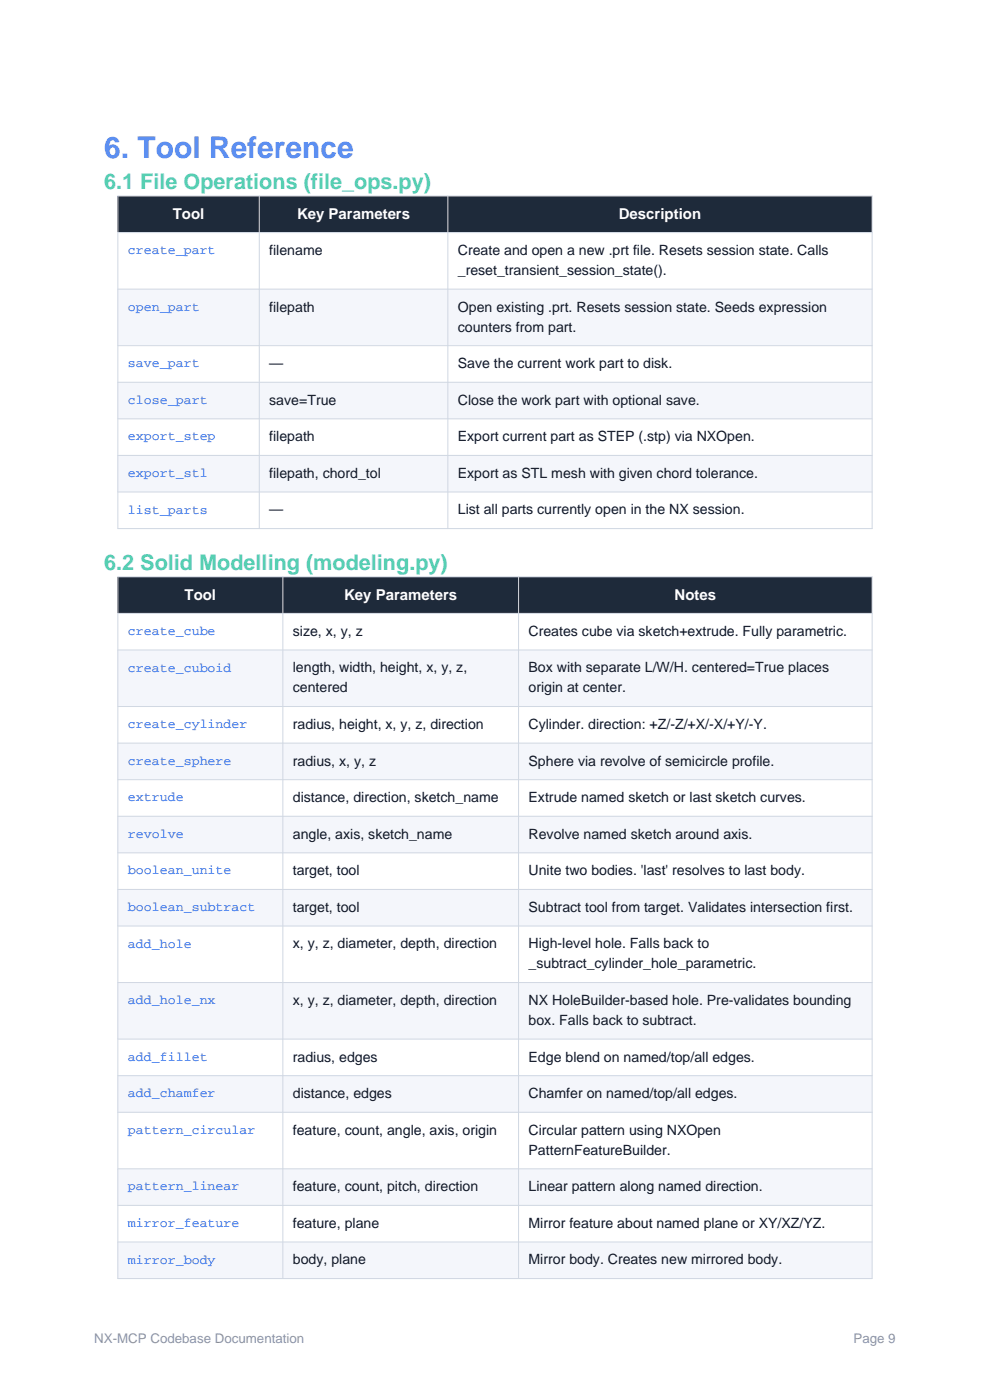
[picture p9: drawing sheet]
<svg xmlns="http://www.w3.org/2000/svg" width="210mm" height="297mm" viewBox="0 0 210 297" stroke-linecap="round" stroke-linejoin="round" font-family="sans-serif">
<defs><g id="words">
<text font-size="6.3" fill="#4f8ef7" x="22.1" y="33.5">6. Tool Reference</text>
<g font-size="4.6" fill="#56cfb2">
<text x="22.1" y="40.2">6.1 File Operations (file_ops.py)</text>
<text x="22.1" y="121">6.2 Solid Modelling (modeling.py)</text>
</g>
<g font-size="3.2" fill="#fff">
<text x="36.6" y="46.5">Tool</text>
<text x="63" y="46.5">Key Parameters</text>
<text x="131.3" y="46.5">Description</text>
<text x="39.1" y="127.3">Tool</text>
<text x="73" y="127.3">Key Parameters</text>
<text x="143.1" y="127.3">Notes</text>
</g>
<g font-size="3" fill="#111827">
<text x="57.1" y="54.1">filename</text>
<text x="97.1" y="54.1">Create and open a new .prt file. Resets session state. Calls</text>
<text x="97.1" y="58.3">_reset_transient_session_state().</text>
<text x="57.1" y="66.1">filepath</text>
<text x="97.1" y="66.1">Open existing .prt. Resets session state. Seeds expression</text>
<text x="97.1" y="70.3">counters from part.</text>
<text x="57.1" y="78.1">—</text>
<text x="97.1" y="78.1">Save the current work part to disk.</text>
<text x="57.1" y="85.9">save=True</text>
<text x="97.1" y="85.9">Close the work part with optional save.</text>
<text x="57.1" y="93.6">filepath</text>
<text x="97.1" y="93.6">Export current part as STEP (.stp) via NXOpen.</text>
<text x="57.1" y="101.4">filepath, chord_tol</text>
<text x="97.1" y="101.4">Export as STL mesh with given chord tolerance.</text>
<text x="57.1" y="109.1">—</text>
<text x="97.1" y="109.1">List all parts currently open in the NX session.</text>
<text x="62.1" y="134.9">size, x, y, z</text>
<text x="112.1" y="134.9">Creates cube via sketch+extrude. Fully parametric.</text>
<text x="62.1" y="142.7">length, width, height, x, y, z,</text>
<text x="112.1" y="142.7">Box with separate L/W/H. centered=True places</text>
<text x="62.1" y="146.9">centered</text>
<text x="112.1" y="146.9">origin at center.</text>
<text x="62.1" y="154.6">radius, height, x, y, z, direction</text>
<text x="112.1" y="154.6">Cylinder. direction: +Z/-Z/+X/-X/+Y/-Y.</text>
<text x="62.1" y="162.4">radius, x, y, z</text>
<text x="112.1" y="162.4">Sphere via revolve of semicircle profile.</text>
<text x="62.1" y="170.2">distance, direction, sketch_name</text>
<text x="112.1" y="170.2">Extrude named sketch or last sketch curves.</text>
<text x="62.1" y="177.9">angle, axis, sketch_name</text>
<text x="112.1" y="177.9">Revolve named sketch around axis.</text>
<text x="62.1" y="185.7">target, tool</text>
<text x="112.1" y="185.7">Unite two bodies. 'last' resolves to last body.</text>
<text x="62.1" y="193.5">target, tool</text>
<text x="112.1" y="193.5">Subtract tool from target. Validates intersection first.</text>
<text x="62.1" y="201.2">x, y, z, diameter, depth, direction</text>
<text x="112.1" y="201.2">High-level hole. Falls back to</text>
<text x="112.1" y="205.4">_subtract_cylinder_hole_parametric.</text>
<text x="62.1" y="213.2">x, y, z, diameter, depth, direction</text>
<text x="112.1" y="213.2">NX HoleBuilder-based hole. Pre-validates bounding</text>
<text x="112.1" y="217.4">box. Falls back to subtract.</text>
<text x="62.1" y="225.2">radius, edges</text>
<text x="112.1" y="225.2">Edge blend on named/top/all edges.</text>
<text x="62.1" y="233">distance, edges</text>
<text x="112.1" y="233">Chamfer on named/top/all edges.</text>
<text x="62.1" y="240.7">feature, count, angle, axis, origin</text>
<text x="112.1" y="240.7">Circular pattern using NXOpen</text>
<text x="112.1" y="245">PatternFeatureBuilder.</text>
<text x="62.1" y="252.7">feature, count, pitch, direction</text>
<text x="112.1" y="252.7">Linear pattern along named direction.</text>
<text x="62.1" y="260.5">feature, plane</text>
<text x="112.1" y="260.5">Mirror feature about named plane or XY/XZ/YZ.</text>
<text x="62.1" y="268.2">body, plane</text>
<text x="112.1" y="268.2">Mirror body. Creates new mirrored body.</text>
</g>
<g font-size="2.8" fill="#1d4ed8">
<text x="27.1" y="53.9">create_part</text>
<text x="27.1" y="65.9">open_part</text>
<text x="27.1" y="77.9">save_part</text>
<text x="27.1" y="85.7">close_part</text>
<text x="27.1" y="93.4">export_step</text>
<text x="27.1" y="101.2">export_stl</text>
<text x="27.1" y="109">list_parts</text>
<text x="27.1" y="134.7">create_cube</text>
<text x="27.1" y="142.5">create_cuboid</text>
<text x="27.1" y="154.5">create_cylinder</text>
<text x="27.1" y="162.2">create_sphere</text>
<text x="27.1" y="170">extrude</text>
<text x="27.1" y="177.8">revolve</text>
<text x="27.1" y="185.5">boolean_unite</text>
<text x="27.1" y="193.3">boolean_subtract</text>
<text x="27.1" y="201">add_hole</text>
<text x="27.1" y="213">add_hole_nx</text>
<text x="27.1" y="225">add_fillet</text>
<text x="27.1" y="232.8">add_chamfer</text>
<text x="27.1" y="240.5">pattern_circular</text>
<text x="27.1" y="252.5">pattern_linear</text>
<text x="27.1" y="260.3">mirror_feature</text>
<text x="27.1" y="268.1">mirror_body</text>
</g>
<g font-size="2.8" fill="#8a94a6">
<text x="20" y="285">NX-MCP Codebase Documentation</text>
<text x="181.1" y="285">Page 9</text>
</g>
</g></defs>
<path d="M25 41.6h160v7.7h-160z" fill-rule="evenodd" fill="#1e2a3a"/>
<path d="M25 49.3h160v12h-160z" fill-rule="evenodd" fill="#fff"/>
<path d="M25 61.3h160v12h-160z" fill-rule="evenodd" fill="#f4f6fb"/>
<path d="M25 73.3h160v7.8h-160z" fill-rule="evenodd" fill="#fff"/>
<path d="M25 81.1h160v7.8h-160z" fill-rule="evenodd" fill="#f4f6fb"/>
<path d="M25 88.9h160v7.7h-160z" fill-rule="evenodd" fill="#fff"/>
<path d="M25 96.6h160v7.8h-160z" fill-rule="evenodd" fill="#f4f6fb"/>
<path d="M25 104.4h160v7.7h-160z" fill-rule="evenodd" fill="#fff"/>
<path d="M25 41.6h160v70.5h-160zM25 49.3h160M55 41.6v70.5M95 41.6v70.5M25 61.3h160M25 73.3h160M25 81.1h160M25 88.9h160M25 96.6h160M25 104.4h160" fill="none" stroke="#d0d7e2" stroke-width=".21"/>
<path d="M25 122.4h160v7.7h-160z" fill-rule="evenodd" fill="#1e2a3a"/>
<path d="M25 130.1h160v7.8h-160z" fill-rule="evenodd" fill="#fff"/>
<path d="M25 137.9h160v12h-160z" fill-rule="evenodd" fill="#f4f6fb"/>
<path d="M25 149.9h160v7.7h-160z" fill-rule="evenodd" fill="#fff"/>
<path d="M25 157.6h160v7.8h-160z" fill-rule="evenodd" fill="#f4f6fb"/>
<path d="M25 165.4h160v7.8h-160z" fill-rule="evenodd" fill="#fff"/>
<path d="M25 173.2h160v7.7h-160z" fill-rule="evenodd" fill="#f4f6fb"/>
<path d="M25 180.9h160v7.8h-160z" fill-rule="evenodd" fill="#fff"/>
<path d="M25 188.7h160v7.8h-160z" fill-rule="evenodd" fill="#f4f6fb"/>
<path d="M25 196.5h160v11.9h-160z" fill-rule="evenodd" fill="#fff"/>
<path d="M25 208.4h160v12h-160z" fill-rule="evenodd" fill="#f4f6fb"/>
<path d="M25 220.4h160v7.8h-160z" fill-rule="evenodd" fill="#fff"/>
<path d="M25 228.2h160v7.8h-160z" fill-rule="evenodd" fill="#f4f6fb"/>
<path d="M25 236h160v12h-160z" fill-rule="evenodd" fill="#fff"/>
<path d="M25 248h160v7.7h-160z" fill-rule="evenodd" fill="#f4f6fb"/>
<path d="M25 255.7h160v7.8h-160z" fill-rule="evenodd" fill="#fff"/>
<path d="M25 263.5h160v7.7h-160z" fill-rule="evenodd" fill="#f4f6fb"/>
<g fill="none" stroke="#d0d7e2" stroke-width=".21">
<path d="M25 122.4h160v148.8h-160zM25 130.1h160M25 137.9h160M60 122.4v148.8M110 122.4v148.8M25 149.9h160M25 157.6h160M25 165.4h160M25 173.2h160M25 180.9h160M25 188.7h160M25 196.5h160"/>
<path d="M25 208.4h160M25 220.4h160M25 228.2h160M25 236h160M25 248h160M25 255.7h160M25 263.5h160"/>
</g>
<use href="#words"/>
</svg>
